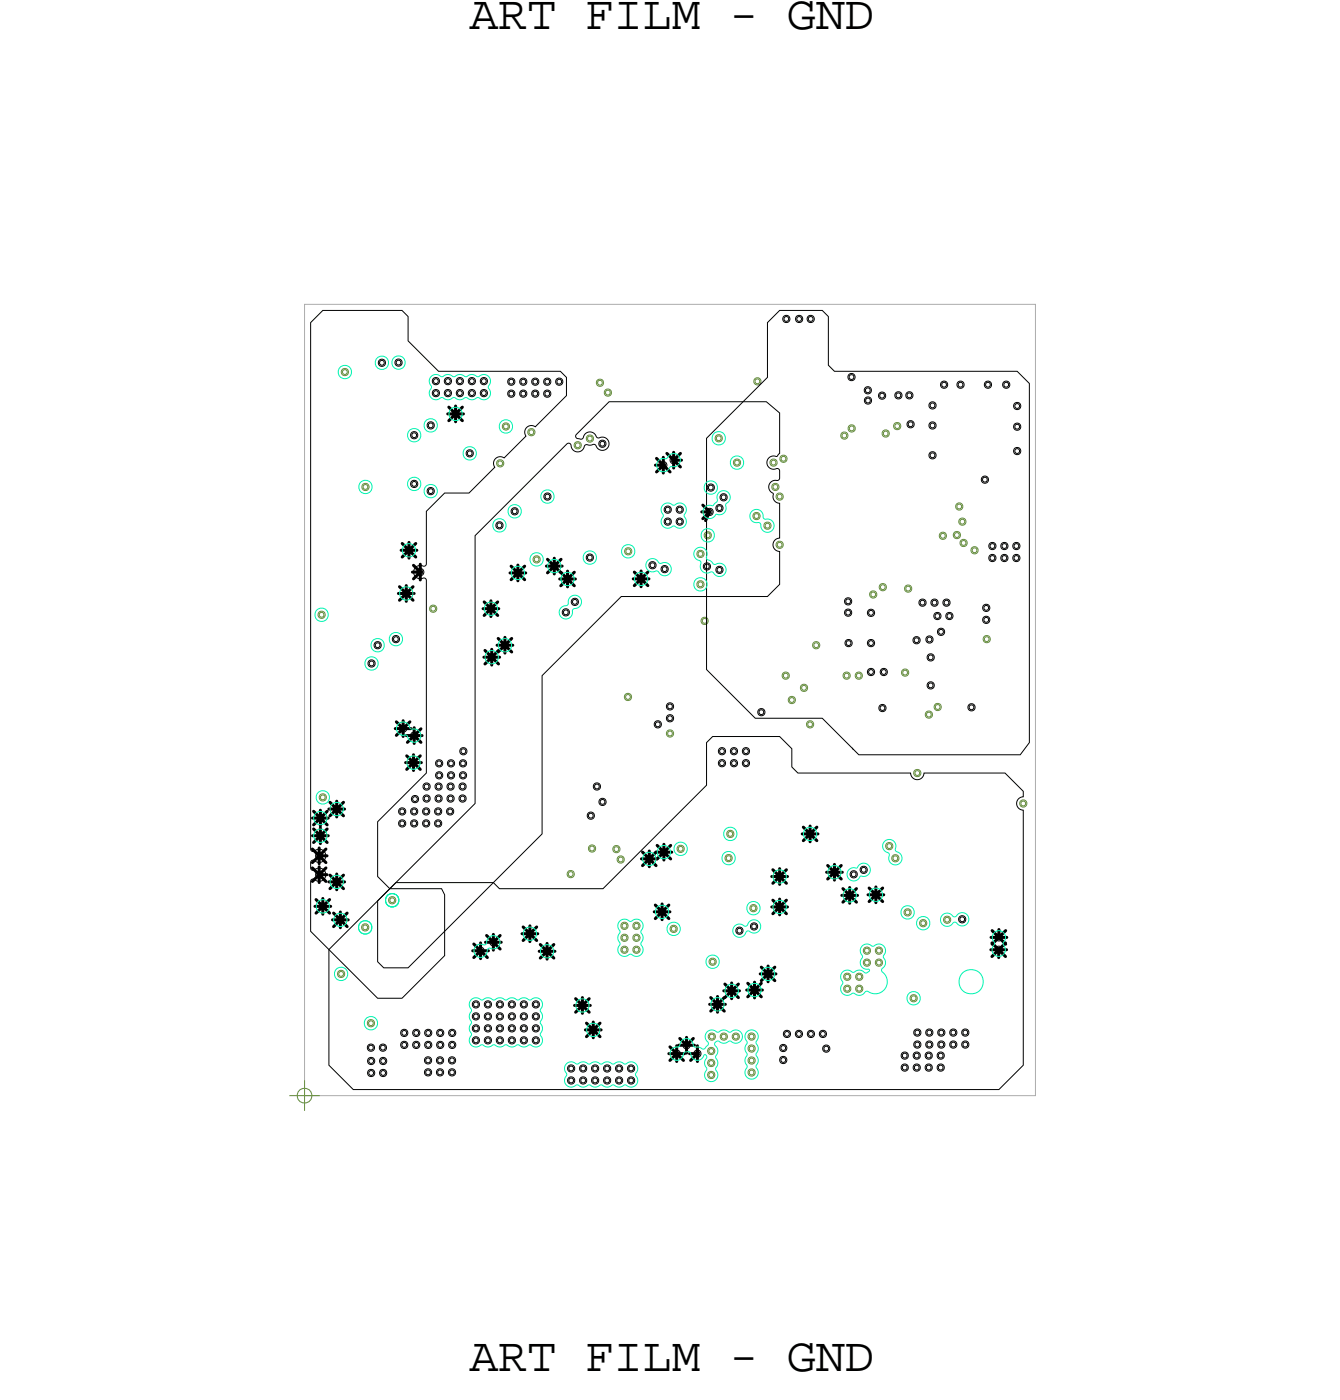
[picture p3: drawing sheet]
<svg xmlns="http://www.w3.org/2000/svg" width="56mm" height="58mm" viewBox="0 0 56 58" stroke-linecap="round" stroke-linejoin="round" font-family="sans-serif">
<defs><g id="words">
<g font-size="2">
<text x="19.6" y="1.2">ART FILM - GND</text>
<text x="19.6" y="57.2">ART FILM - GND</text>
</g>
</g></defs>
<!-- layer: Board Outline -->
<path d="M12.7 12.7h30.5v33h-30.5z" fill="none" stroke="#acacac" stroke-width=".04"/>
<!-- layer: Nets -->
<g fill="none" stroke="#638b3a" stroke-width=".04">
<path d="M14.2 15.5l.2-.1 .1 .1v.1l-.1 .1-.2-.1zM14.3 15.5l.1-.1 .1 .2h-.1zM20.7 19.3l.2-.1 .1 .1v.1l-.1 .1-.2-.1zM20.8 19.3l.1-.1v.2zM21 17.7l.1-.1 .1 .1v.2h-.1h-.1zM21 17.7h.1l.1 .1-.1 .1zM22 18l.2-.1 .1 .1v.1l-.1 .1-.2-.1zM22.1 18l.1-.1v.2zM24 18.5l.1-.1 .1 .1v.2h-.1h-.1zM24 18.5h.1l.1 .1-.1 .1zM24.5 18.2h.1h.1v.2l-.1 .1-.1-.1zM24.5 18.3l.1-.1 .1 .1-.1 .1z"/>
<path d="M24.9 15.9l.1-.1 .2 .1v.1l-.2 .1-.1-.1zM24.9 15.9h.1l.1 .1-.1 .1zM25.2 16.3l.1-.1 .2 .1v.2h-.2h-.1zM25.3 16.3l.1 .1-.1 .1zM29.8 18.2l.2-.1 .1 .1v.2h-.1h-.2zM29.9 18.2h.1l.1 .1-.1 .1zM30.6 19.2h.1h.2v.2l-.2 .1-.1-.1zM30.6 19.3l.1-.1 .1 .2h-.1zM31.5 15.8h.1h.1v.2l-.1 .1-.1-.1zM31.5 15.9l.1-.1 .1 .2h-.1zM32.1 19.2h.2h.1v.2l-.1 .1-.2-.1zM32.2 19.3l.1-.1v.2z"/>
<path d="M32.5 19.1l.2-.1 .1 .1v.1l-.1 .1-.2-.1zM32.6 19.1l.1-.1 .1 .2h-.1zM35.1 18.1l.1-.1 .1 .1v.1l-.1 .1-.1-.1zM35.1 18.1h.1l.1 .1-.1 .1zM35.4 17.8l.1-.1 .1 .1v.1l-.1 .1-.1-.1zM35.4 17.8h.1l.1 .1-.1 .1zM36.8 18l.1-.1 .2 .1v.2h-.2h-.1zM36.8 18h.1l.1 .1-.1 .1zM37.3 17.7l.1-.1 .1 .1v.2h-.1h-.1zM37.3 17.7h.1l.1 .1-.1 .1zM13.3 25.6l.1-.1 .1 .1v.1l-.1 .1-.1-.1zM13.3 25.6h.1l.1 .1-.1 .1z"/>
<path d="M13.3 33.2l.2-.1 .1 .1v.1l-.1 .1-.2-.1zM13.4 33.2h.1l.1 .1-.1 .1zM15.1 38.6l.1-.1 .2 .1v.2h-.2h-.1zM15.1 20.2h.1h.2v.2l-.2 .1-.1-.1zM15.1 38.7l.1-.1 .1 .1-.1 .1zM15.2 20.3v-.1l.1 .2h-.1zM16.2 37.5l.2-.1 .1 .1v.1l-.1 .1-.2-.1zM16.3 37.5h.1v.1v.1zM17.9 25.3h.2h.1v.2l-.1 .1-.2-.1zM18 25.4l.1-.1 .1 .1-.1 .1zM22.2 23.3l.2-.1 .1 .1v.1l-.1 .1-.2-.1zM22.3 23.3l.1-.1 .1 .2h-.1z"/>
<path d="M23.7 36.4l.1-.1 .1 .1v.1l-.1 .1-.1-.1zM23.7 36.4h.1l.1 .1-.1 .1zM24.6 35.3h.1h.1v.2l-.1 .1-.1-.1zM24.6 35.4l.1-.1 .1 .2h-.1zM25.6 35.4l.1-.1 .1 .1v.1l-.1 .1-.1-.1zM25.6 35.4l.1-.1 .1 .2h-.1zM25.8 35.8l.1-.1 .1 .1v.1l-.1 .1-.1-.1zM25.8 35.8h.1l.1 .1-.1 .1zM25.9 38.6l.1-.1 .2 .1v.1l-.2 .1-.1-.1zM25.9 39.1l.1-.1 .2 .1v.1l-.2 .1-.1-.1zM25.9 39.6l.1-.1 .2 .1v.1l-.2 .1-.1-.1zM26 38.6v-.1l.1 .2h-.1z"/>
<path d="M26 39.1v-.1l.1 .2h-.1zM26 39.6v-.1l.1 .2h-.1zM26.1 29l.1-.1 .1 .1v.2h-.1h-.1zM26.1 22.9h.1h.1v.2l-.1 .1-.1-.1zM26.1 29h.1l.1 .1-.1 .1zM26.1 23l.1-.1 .1 .2h-.1zM26.4 38.6l.1-.1 .2 .1v.1l-.2 .1-.1-.1zM26.4 39.1l.1-.1 .2 .1v.1l-.2 .1-.1-.1zM26.4 39.6l.1-.1 .2 .1v.1l-.2 .1-.1-.1zM26.5 38.6v-.1l.1 .2h-.1zM26.5 39.1v-.1l.1 .2h-.1zM26.5 39.6v-.1l.1 .2h-.1z"/>
<path d="M27.8 30.5h.1h.2v.2l-.2 .1-.1-.1zM27.9 30.6v-.1l.1 .2h-.1zM28 38.7l.1-.1 .1 .1v.1l-.1 .1-.1-.1zM28 38.7h.1l.1 .1-.1 .1zM28.3 35.3h.1h.1v.2l-.1 .1-.1-.1zM28.3 35.4l.1-.1 .1 .2h-.1zM29.1 24.3l.1-.1 .1 .1v.2h-.1h-.1zM29.1 23h.1h.1v.2l-.1 .1-.1-.1zM29.1 24.3h.1l.1 .1-.1 .1zM29.1 23.1l.1-.1 .1 .2h-.1zM29.3 25.8h.1h.1v.2l-.1 .1-.1-.1zM29.3 25.9l.1-.1 .1 .2h-.1z"/>
<path d="M29.4 22.3l.1-.1 .1 .1v.1l-.1 .1-.1-.1zM29.4 22.3l.1-.1 .1 .2h-.1zM30.3 35.7h.1h.1v.2l-.1 .1-.1-.1zM30.3 35.8l.1-.1 .1 .2h-.1zM30.3 34.7l.2-.1 .1 .1v.2h-.1h-.2zM30.4 34.7h.1v.1v.1zM31.3 37.8l.1-.1 .2 .1v.2h-.2h-.1zM31.3 37.8h.1l.1 .1-.1 .1zM31.4 21.5l.1-.1 .2 .1v.1l-.2 .1-.1-.1zM31.5 21.5v-.1l.1 .2h-.1zM31.9 21.9l.1-.1 .1 .1v.1l-.1 .1-.1-.1zM31.9 21.9l.1-.1 .1 .2h-.1z"/>
<path d="M32.2 20.2h.1h.2v.2l-.2 .1-.1-.1zM32.2 20.3l.1-.1 .1 .2h-.1zM32.4 20.6h.1h.1v.2l-.1 .1-.1-.1zM32.4 22.7l.1-.1 .1 .1v.1l-.1 .1-.1-.1zM32.4 20.7l.1-.1 .1 .2h-.1zM32.4 22.7l.1-.1 .1 .2h-.1zM32.6 28.1l.2-.1 .1 .1v.2h-.1h-.2zM32.7 28.1h.1l.1 .1-.1 .1zM32.9 29.1h.1h.2v.2l-.2 .1-.1-.1zM32.9 29.2l.1-.1 .1 .2h-.1zM33.4 28.6h.1h.2v.2l-.2 .1-.1-.1zM33.4 28.7l.1-.1 .1 .2h-.1z"/>
<path d="M33.6 30.2l.2-.1 .1 .1v.1l-.1 .1-.2-.1zM33.7 30.2l.1-.1 .1 .2h-.1zM33.9 26.9l.1-.1 .2 .1v.1l-.2 .1-.1-.1zM33.9 26.9l.1-.1 .1 .2h-.1zM35.2 28.1l.1-.1 .1 .1v.2h-.1h-.1zM35.2 28.1h.1l.1 .1-.1 .1zM35.7 28.1l.1-.1 .1 .1v.2h-.1h-.1zM35.7 28.1h.1l.1 .1-.1 .1zM36 39.6l.2-.1 .1 .1v.1l-.1 .1-.2-.1zM36.1 39.6h.1v.1v.1zM36.3 24.7h.1h.1v.2l-.1 .1-.1-.1zM36.3 24.8l.1-.1 .1 .2h-.1z"/>
<path d="M36.5 39.6l.2-.1 .1 .1v.1l-.1 .1-.2-.1zM36.6 39.6h.1v.1v.1zM36.7 24.4h.1h.1v.2l-.1 .1-.1-.1zM36.7 24.5l.1-.1 .1 .1-.1 .1zM37 35.2h.1h.1v.2l-.1 .1-.1-.1zM37 35.3l.1-.1 .1 .2h-.1zM37.2 35.7h.1h.2v.2l-.2 .1-.1-.1zM37.2 35.8l.1-.1 .1 .2h-.1zM37.6 28l.1-.1 .2 .1v.1l-.2 .1-.1-.1zM37.7 28l.1 .1-.1 .1zM37.7 38l.1-.1 .2 .1v.1l-.2 .1-.1-.1zM37.7 24.5l.2-.1 .1 .1v.1l-.1 .1-.2-.1z"/>
<path d="M37.8 38l.1 .1-.1 .1zM37.8 24.5h.1l.1 .1-.1 .1zM38.1 32.2l.2-.1 .1 .1v.1l-.1 .1-.2-.1zM38.2 32.2h.1v.1v.1zM38.4 38.5l.1-.1 .1 .1v.1l-.1 .1-.1-.1zM38.4 38.5l.1-.1 .1 .2h-.1zM38.6 29.7h.1h.2v.2l-.2 .1-.1-.1zM38.6 29.8l.1-.1 .1 .2h-.1zM39 29.4h.1h.1v.2l-.1 .1-.1-.1zM39 29.5l.1-.1 .1 .2h-.1zM39.2 22.3l.1-.1 .2 .1v.1l-.2 .1-.1-.1zM39.2 22.3h.1l.1 .1-.1 .1z"/>
<path d="M39.4 38.3l.1-.1 .1 .1v.2h-.1h-.1zM39.4 38.3h.1l.1 .1-.1 .1zM39.8 22.3l.1-.1 .1 .1v.1l-.1 .1-.1-.1zM39.8 22.3l.1-.1 .1 .2h-.1zM39.9 21.1l.1-.1 .1 .1v.1l-.1 .1-.1-.1zM39.9 21.1l.1-.1 .1 .2h-.1zM40 21.7l.1-.1 .2 .1v.1l-.2 .1-.1-.1zM40 21.7h.1l.1 .1-.1 .1zM40 22.6l.2-.1 .1 .1v.1l-.1 .1-.2-.1zM40.1 22.6h.1l.1 .1-.1 .1zM40.5 22.9l.1-.1 .2 .1v.1l-.2 .1-.1-.1zM40.6 22.9l.1 .1-.1 .1z"/>
<path d="M41 26.6l.1-.1 .2 .1v.1l-.2 .1-.1-.1zM41.1 26.6l.1 .1-.1 .1zM42.5 33.5l.2-.1 .1 .1v.1l-.1 .1-.2-.1zM42.6 33.5l.1-.1 .1 .2h-.1zM14.1 40.6l.1-.1 .2 .1v.1l-.2 .1-.1-.1zM14.1 40.6l.1-.1 .1 .2h-.1zM15.3 42.6l.2-.1 .1 .1v.2h-.1h-.2zM15.4 42.6h.1l.1 .1-.1 .1zM29.5 43.8l.2-.1 .1 .1v.1l-.1 .1-.2-.1zM29.5 44.3l.2-.1 .1 .1v.1l-.1 .1-.2-.1zM29.5 44.8l.2-.1 .1 .1v.1l-.1 .1-.2-.1zM29.6 43.2l.1-.1 .1 .1v.1l-.1 .1-.1-.1z"/>
<path d="M29.6 43.8h.1v.1v.1zM29.6 44.3h.1v.1v.1zM29.6 44.8h.1v.1v.1zM29.6 40.1l.1-.1 .2 .1v.1l-.2 .1-.1-.1zM29.6 43.2h.1l.1 .1-.1 .1zM29.6 40.1l.1-.1 .1 .2h-.1zM30.1 43.2l.1-.1 .1 .1v.1l-.1 .1-.1-.1zM30.1 43.2h.1l.1 .1-.1 .1zM30.6 43.2l.1-.1 .1 .1v.1l-.1 .1-.1-.1zM30.6 43.2h.1l.1 .1-.1 .1zM31.2 43.2l.1-.1 .2 .1v.1l-.2 .1-.1-.1zM31.2 43.7l.1-.1 .2 .1v.1l-.2 .1-.1-.1z"/>
<path d="M31.2 44.2l.1-.1 .2 .1v.1l-.2 .1-.1-.1zM31.2 44.7l.1-.1 .2 .1v.1l-.2 .1-.1-.1zM31.3 43.2l.1 .1-.1 .1zM31.3 43.7l.1 .1-.1 .1zM31.3 44.2l.1 .1-.1 .1zM31.3 44.7l.1 .1-.1 .1zM35.2 40.7l.1-.1 .2 .1v.1l-.2 .1-.1-.1zM35.2 41.2l.1-.1 .2 .1v.1l-.2 .1-.1-.1zM35.2 40.7h.1l.1 .1-.1 .1zM35.2 41.2h.1l.1 .1-.1 .1zM35.7 40.7l.1-.1 .2 .1v.1l-.2 .1-.1-.1zM35.7 41.2l.1-.1 .2 .1v.1l-.2 .1-.1-.1z"/>
<path d="M35.7 40.7h.1l.1 .1-.1 .1zM35.7 41.2h.1l.1 .1-.1 .1zM36 40.1l.2-.1 .1 .1v.1l-.1 .1-.2-.1zM36.1 40.1h.1v.1v.1zM36.5 40.1l.2-.1 .1 .1v.1l-.1 .1-.2-.1zM36.6 40.1h.1v.1v.1zM38 41.6l.1-.1 .1 .1v.1l-.1 .1-.1-.1zM38 41.6h.1l.1 .1-.1 .1z"/>
</g>
<g fill="none" stroke="#000" stroke-width=".04">
<path d="M13.5 13h3.3l.2 .2v1l1.3 1.3h5.1l.2 .2v.8l-1.3 1.3h-.2h-.1l-.1 .2v.2l-.9 .9h-.2h-.1l-.1 .2v.2l-1 1.1h-1.1l-.7 .7v2.2l-.4 .1-.2 .3 .2 .2h.3l.1 .1v8.1l-2.1 2v2.3l.6 .5h2.1l.1 .2v2.6l-1.7 1.8h-1.1l-2.7-2.8v-2.1l.1-.1 .3 .1 .2-.3-.2-.3-.3 .1-.1-.1v-.3l.4 .1 .2-.3-.2-.2h-.3l-.1-.1v-21.9zM15.8 15.1l.1-.1 .2 .1v.1l-.2 .1-.1-.1zM15.8 15.1l.1-.1 .1 .2h-.1zM16.5 15.1l.1-.1 .2 .1v.1l-.2 .1-.1-.1zM16.5 15.1l.1-.1 .1 .2h-.1zM17.1 18.1l.2-.1 .1 .1v.1l-.1 .1-.2-.1zM17.2 18.1h.1l.1 .1-.1 .1zM17.8 17.7l.2-.1 .1 .1v.1l-.1 .1-.2-.1zM17.9 17.7h.1l.1 .1-.1 .1zM18 15.8h.2h.1v.2l-.1 .1-.2-.1zM18 16.3h.2h.1v.2l-.1 .1-.2-.1zM18.1 15.9l.1-.1 .1 .2h-.1z"/>
<path d="M18.1 16.4l.1-.1 .1 .2h-.1zM18.5 15.8h.2h.1v.2l-.1 .1-.2-.1zM18.5 16.3h.2h.1v.2l-.1 .1-.2-.1zM18.6 15.9l.1-.1 .1 .2h-.1zM18.6 16.4l.1-.1 .1 .2h-.1zM18.9 17.2l.1-.1 .1 .1v.1l-.1 .1-.1-.1zM18.9 17.2h.1l.1 .1-.1 .1zM19 15.8h.2h.1v.2l-.1 .1-.2-.1zM19 16.3h.2h.1v.2l-.1 .1-.2-.1zM19.1 15.9l.1-.1 .1 .2h-.1zM19.1 16.4l.1-.1 .1 .2h-.1zM19.5 18.8h.1h.1v.2l-.1 .1-.1-.1z"/>
<path d="M19.5 18.9l.1-.1 .1 .2h-.1zM19.5 15.8h.2h.1v.2l-.1 .1-.2-.1zM19.5 16.3h.2h.1v.2l-.1 .1-.2-.1zM19.6 15.9l.1-.1 .1 .2h-.1zM19.6 16.4l.1-.1 .1 .2h-.1zM20 15.8h.2h.1v.2l-.1 .1-.2-.1zM20 16.3h.2h.1v.2l-.1 .1-.2-.1zM20.1 15.9l.1-.1 .1 .2h-.1zM20.1 16.4l.1-.1 .1 .2h-.1zM21.2 15.9l.1-.1 .2 .1v.1l-.2 .1-.1-.1zM21.2 16.4l.1-.1 .2 .1v.1l-.2 .1-.1-.1zM21.2 15.9l.1-.1 .1 .2h-.1z"/>
<path d="M21.2 16.4l.1-.1 .1 .2h-.1zM21.7 15.9l.1-.1 .2 .1v.1l-.2 .1-.1-.1zM21.7 16.4l.1-.1 .2 .1v.1l-.2 .1-.1-.1zM21.7 15.9l.1-.1 .1 .2h-.1zM21.7 16.4l.1-.1 .1 .2h-.1zM22.2 15.9l.1-.1 .2 .1v.1l-.2 .1-.1-.1zM22.2 16.4l.1-.1 .2 .1v.1l-.2 .1-.1-.1zM22.2 15.9l.1-.1 .1 .2h-.1zM22.2 16.4l.1-.1 .1 .2h-.1zM22.7 15.9l.1-.1 .2 .1v.1l-.2 .1-.1-.1zM22.7 16.4l.1-.1 .2 .1v.1l-.2 .1-.1-.1zM22.7 15.9l.1-.1 .1 .2h-.1z"/>
<path d="M22.7 16.4l.1-.1 .1 .2h-.1zM23.2 15.9l.1-.1 .2 .1v.1l-.2 .1-.1-.1zM23.2 15.9l.1-.1 .1 .2h-.1zM25 18.4h.1h.2v.2l-.2 .1-.1-.1zM25 18.5l.1-.1 .1 .2h-.1zM27.5 19.3h.2h.1v.2l-.1 .1-.2-.1zM27.6 19.4l.1-.1v.2zM28 19.1h.1h.1v.2l-.1 .1-.1-.1zM28 19.2l.1-.1 .1 .2h-.1zM32.5 13h1.8l.2 .2v2l.3 .3h7.6l.5 .5v15l-.4 .5h-6.7l-1.5-1.5h-2.8l-2-2.1v-9.6l2.5-2.6v-2.2zM32.7 13.2h.1h.1v.2l-.1 .1-.1-.1zM32.7 13.3l.1-.1 .1 .2h-.1z"/>
<path d="M33.2 13.2h.1h.2v.2l-.2 .1-.1-.1zM33.2 13.3l.1-.1 .1 .2h-.1zM33.7 13.2h.1h.1v.2l-.1 .1-.1-.1zM33.7 13.3l.1-.1 .1 .2h-.1zM35.4 15.7l.1-.1 .1 .1v.1l-.1 .1-.1-.1zM35.4 15.7l.1-.1 .1 .2h-.1zM36.1 16.2l.1-.1 .1 .1v.2h-.1h-.1zM36.1 16.6h.1h.1v.2l-.1 .1-.1-.1zM36.1 16.2h.1l.1 .1-.1 .1zM36.1 16.7l.1-.1 .1 .2h-.1zM36.7 16.4h.1h.1v.2l-.1 .1-.1-.1zM36.7 16.5l.1-.1 .1 .2h-.1z"/>
<path d="M37.3 16.4l.2-.1 .1 .1v.2h-.1h-.2zM37.4 16.4h.1l.1 .1-.1 .1zM37.8 16.4l.1-.1 .2 .1v.2h-.2h-.1zM37.8 16.4h.1l.1 .1-.1 .1zM37.8 17.6h.2h.1v.2l-.1 .1-.2-.1zM37.9 17.7l.1-.1 .1 .2h-.1zM38.8 16.8h.1h.1v.2l-.1 .1-.1-.1zM38.8 17.7l.1-.1 .1 .1v.1l-.1 .1-.1-.1zM38.8 18.9l.1-.1 .1 .1v.2h-.1h-.1zM38.8 16.9l.1-.1 .1 .2h-.1zM38.8 17.7h.1l.1 .1-.1 .1zM38.8 19l.1-.1 .1 .1-.1 .1z"/>
<path d="M39.2 16l.2-.1 .1 .1v.1l-.1 .1-.2-.1zM39.3 16h.1l.1 .1-.1 .1zM39.9 16l.2-.1 .1 .1v.1l-.1 .1-.2-.1zM40 16h.1v.1v.1zM40.9 19.9h.2h.1v.2l-.1 .1-.2-.1zM41 20l.1-.1 .1 .2h-.1zM41.1 16l.1-.1 .1 .1v.1l-.1 .1-.1-.1zM41.1 16h.1l.1 .1-.1 .1zM41.8 16l.2-.1 .1 .1v.1l-.1 .1-.2-.1zM41.9 16h.1v.1v.1zM42.3 16.9l.1-.1 .2 .1v.1l-.2 .1-.1-.1zM42.3 17.7h.1h.2v.2l-.2 .1-.1-.1z"/>
<path d="M42.3 18.7h.1h.2v.2l-.2 .1-.1-.1zM42.3 16.9l.1-.1 .1 .2h-.1zM42.3 17.8l.1-.1 .1 .2h-.1zM42.3 18.8l.1-.1 .1 .2h-.1zM13.2 35.6h.1h.1v.2l-.1 .1-.1-.1zM13.2 36.4l.1-.1 .1 .1v.2h-.1h-.1zM13.2 35.7l.1-.1 .1 .2h-.1zM13.2 36.5l.1-.1 .1 .1-.1 .1zM13.2 34.1l.2-.1 .1 .1v.1l-.1 .1-.2-.1zM13.2 34.8l.2-.1 .1 .1v.1l-.1 .1-.2-.1zM13.3 34.1l.1-.1v.2zM13.3 34.8h.1v.1v.1z"/>
<path d="M13.3 37.7h.2h.1v.2l-.1 .1-.2-.1zM13.4 37.8l.1-.1 .1 .2h-.1zM13.9 33.7l.1-.1 .2 .1v.1l-.2 .1-.1-.1zM13.9 36.7h.1h.2v.2l-.2 .1-.1-.1zM14 33.7l.1 .1-.1 .1zM14 36.8v-.1l.1 .1-.1 .1zM14.1 38.3l.1-.1 .1 .1v.2h-.1h-.1zM14.1 38.3h.1l.1 .1-.1 .1zM15.4 27.6l.1-.1 .1 .1v.2h-.1h-.1zM15.4 27.6h.1l.1 .1-.1 .1zM15.6 26.9l.1-.1 .2 .1v.1l-.2 .1-.1-.1zM15.7 26.9v-.1l.1 .2h-.1z"/>
<path d="M16.4 26.6l.1-.1 .1 .1v.1l-.1 .1-.1-.1zM16.4 26.6h.1l.1 .1-.1 .1zM16.5 36.8h4.1l.2 .3h4.3l4.4-4.3v-1.8l.2-.3h2.8l.5 .5v.8l.3 .3h4.7l.1 .2h.2h.2v-.2h3.4l.8 .7v.2l-.2 .1-.1 .2 .1 .2 .2 .1v10.7l-1 1h-27l-1-1v-4.9zM16.6 33.8l.2-.1 .1 .1v.1l-.1 .1-.2-.1zM16.6 34.3l.2-.1 .1 .1v.1l-.1 .1-.2-.1zM16.7 30.3h.1h.1v.2l-.1 .1-.1-.1zM16.7 33.8h.1l.1 .1-.1 .1zM16.7 34.3h.1l.1 .1-.1 .1zM16.7 30.4l.1-.1 .1 .2h-.1zM16.8 24.7l.1-.1 .2 .1v.1l-.2 .1-.1-.1zM16.9 24.7l.1 .1-.1 .1zM16.9 22.9l.2-.1 .1 .1v.1l-.1 .1-.2-.1z"/>
<path d="M17 22.9h.1v.1v.1zM17.1 31.8l.1-.1 .2 .1v.1l-.2 .1-.1-.1zM17.1 33.8l.2-.1 .1 .1v.1l-.1 .1-.2-.1zM17.1 34.3l.2-.1 .1 .1v.1l-.1 .1-.2-.1zM17.1 20.1l.2-.1 .1 .1v.2h-.1h-.2zM17.1 30.6l.2-.1 .1 .1v.2h-.1h-.2zM17.2 31.8v-.1l.1 .2h-.1zM17.2 33.3l.1-.1 .1 .1v.1l-.1 .1-.1-.1zM17.2 33.8h.1l.1 .1-.1 .1zM17.2 34.3h.1l.1 .1-.1 .1zM17.2 20.1h.1l.1 .1-.1 .1zM17.2 30.6h.1l.1 .1-.1 .1z"/>
<path d="M17.2 33.3l.1-.1 .1 .2h-.1zM17.4 23.8l.1-.1 .2 .1v.1l-.2 .1-.1-.1zM17.4 23.8h.1l.1 .1-.1 .1zM17.6 33.8l.2-.1 .1 .1v.1l-.1 .1-.2-.1zM17.6 34.3l.2-.1 .1 .1v.1l-.1 .1-.2-.1zM17.7 32.7h.1h.1v.2l-.1 .1-.1-.1zM17.7 33.2h.1h.1v.2l-.1 .1-.1-.1zM17.7 33.8h.1l.1 .1-.1 .1zM17.7 34.3h.1l.1 .1-.1 .1zM17.7 32.8l.1-.1 .1 .2h-.1zM17.7 33.3l.1-.1 .1 .2h-.1zM17.8 20.4l.2-.1 .1 .1v.2h-.1h-.2z"/>
<path d="M17.9 20.4h.1l.1 .1-.1 .1zM18.1 33.8l.2-.1 .1 .1v.1l-.1 .1-.2-.1zM18.1 34.3l.2-.1 .1 .1v.1l-.1 .1-.2-.1zM18.2 32.7h.1h.1v.2l-.1 .1-.1-.1zM18.2 33.2h.1h.1v.2l-.1 .1-.1-.1zM18.2 31.8l.1-.1 .1 .1v.1l-.1 .1-.1-.1zM18.2 32.3l.1-.1 .1 .1v.1l-.1 .1-.1-.1zM18.2 33.8h.1l.1 .1-.1 .1zM18.2 34.3h.1l.1 .1-.1 .1zM18.2 32.8l.1-.1 .1 .2h-.1zM18.2 33.3l.1-.1 .1 .2h-.1zM18.2 31.8h.1l.1 .1-.1 .1z"/>
<path d="M18.2 32.3h.1l.1 .1-.1 .1zM18.6 33.8l.2-.1 .1 .1v.1l-.1 .1-.2-.1zM18.7 32.7h.1h.1v.2l-.1 .1-.1-.1zM18.7 33.2h.1h.1v.2l-.1 .1-.1-.1zM18.7 31.8l.1-.1 .1 .1v.1l-.1 .1-.1-.1zM18.7 32.3l.1-.1 .1 .1v.1l-.1 .1-.1-.1zM18.7 33.8h.1l.1 .1-.1 .1zM18.7 32.8l.1-.1 .1 .2h-.1zM18.7 33.3l.1-.1 .1 .2h-.1zM18.7 31.8h.1l.1 .1-.1 .1zM18.7 32.3h.1l.1 .1-.1 .1zM19.2 32.7h.1h.1v.2l-.1 .1-.1-.1z"/>
<path d="M19.2 33.2h.1h.1v.2l-.1 .1-.1-.1zM19.2 31.8l.1-.1 .1 .1v.1l-.1 .1-.1-.1zM19.2 32.3l.1-.1 .1 .1v.1l-.1 .1-.1-.1zM19.2 31.3l.1-.1 .2 .1v.1l-.2 .1-.1-.1zM19.2 32.8l.1-.1 .1 .2h-.1zM19.2 33.3l.1-.1 .1 .2h-.1zM19.2 31.8h.1l.1 .1-.1 .1zM19.2 32.3h.1l.1 .1-.1 .1zM19.2 31.3l.1-.1 .1 .2h-.1zM19.8 22.4l3.9-3.9h.1l.1 .3 .2 .1 .2-.1 .2-.2 .3-.1 .3 .3 .2-.1 .1-.2-.1-.2-.1-.1-.3 .1-.2-.3-.3 .1-.2 .2-.2-.1 1.4-1.4h6.6l.5 .4v1.7l-.1 .1-.3 .1-.1 .2 .1 .2 .3 .1h.1v.4l-.3 .1-.1 .2 .1 .3 .1 .3 .2 .1v1.5h-.2l-.1 .2 .1 .2 .2 .1v1.4l-.5 .5h-6.1l-3.3 3.3v6.6l-5.6 5.6h-1l-.3-.3v-2.5l4.1-4.1zM19.9 39.6l.1-.1 .2 .1v.1l-.2 .1-.1-.1zM20 39.6l.1 .1-.1 .1z"/>
<path d="M20.3 25.3h.2h.1v.2l-.1 .1-.2-.1zM20.4 27.4l.1-.1 .1 .1v.1l-.1 .1-.1-.1zM20.4 25.4l.1-.1 .1 .1-.1 .1zM20.4 27.4l.1-.1 .1 .2h-.1zM20.4 39.2h.2h.1v.2l-.1 .1-.2-.1zM20.5 39.3l.1-.1 .1 .2h-.1zM20.7 21.9l.1-.1 .2 .1v.1l-.2 .1-.1-.1zM20.7 21.9l.1-.1 .1 .2h-.1zM20.9 26.9l.2-.1 .1 .1v.1l-.1 .1-.2-.1zM21 26.9l.1-.1v.2zM21.3 21.3l.2-.1 .1 .1v.1l-.1 .1-.2-.1zM21.4 21.3l.1-.1 .1 .2h-.1z"/>
<path d="M21.5 23.8h.1h.1v.2l-.1 .1-.1-.1zM21.5 23.9l.1-.1 .1 .2h-.1zM22 38.9l.1-.1 .1 .1v.1l-.1 .1-.1-.1zM22 38.9h.1l.1 .1-.1 .1zM22.7 39.6l.1-.1 .1 .1v.2h-.1h-.1zM22.7 20.6h.1h.2v.2l-.2 .1-.1-.1zM22.7 39.6h.1l.1 .1-.1 .1zM22.7 20.7l.1-.1 .1 .2h-.1zM23 23.5h.1h.1v.2l-.1 .1-.1-.1zM23 23.6l.1-.1 .1 .2h-.1zM23.5 25.5l.1-.1 .1 .1v.1l-.1 .1-.1-.1zM23.5 25.5h.1l.1 .1-.1 .1z"/>
<path d="M23.5 24.1l.2-.1 .1 .1v.1l-.1 .1-.2-.1zM23.6 24.1h.1l.1 .1-.1 .1zM23.8 25h.2h.1v.2l-.1 .1-.2-.1zM23.9 25.1l.1-.1 .1 .2h-.1zM24.5 23.2l.1-.1 .1 .1v.1l-.1 .1-.1-.1zM24.5 34l.1-.1 .2 .1v.1l-.2 .1-.1-.1zM24.5 23.2h.1l.1 .1-.1 .1zM24.5 34l.1-.1 .1 .2h-.1zM24.8 32.7h.1h.1v.2l-.1 .1-.1-.1zM24.8 32.8l.1-.1 .1 .2h-.1zM25 33.4l.1-.1 .2 .1v.1l-.2 .1-.1-.1zM25 33.4h.1l.1 .1-.1 .1z"/>
<path d="M26.6 24.1l.1-.1 .2 .1v.1l-.2 .1-.1-.1zM26.6 24.1h.1l.1 .1-.1 .1zM26.9 35.8l.2-.1 .1 .1v.1l-.1 .1-.2-.1zM27 35.8l.1-.1 .1 .2h-.1zM27.1 23.5l.1-.1 .1 .1v.2h-.1h-.1zM27.1 23.5h.1l.1 .1-.1 .1zM27.3 30.2l.1-.1 .2 .1v.1l-.2 .1-.1-.1zM27.3 30.2l.1-.1 .1 .2h-.1zM27.5 38l.1-.1 .1 .1v.1l-.1 .1-.1-.1zM27.5 38l.1-.1 .1 .2h-.1zM27.6 35.5l.1-.1 .1 .1v.1l-.1 .1-.1-.1zM27.6 23.7l.1-.1 .1 .1v.1l-.1 .1-.1-.1z"/>
<path d="M27.6 35.5h.1l.1 .1-.1 .1zM27.6 23.7l.1-.1 .1 .2h-.1zM27.7 21.2l.1-.1 .2 .1v.1l-.2 .1-.1-.1zM27.7 21.7l.1-.1 .2 .1v.1l-.2 .1-.1-.1zM27.8 21.2l.1 .1-.1 .1zM27.8 21.7l.1 .1-.1 .1zM27.8 29.4l.1-.1 .2 .1v.1l-.2 .1-.1-.1zM27.8 29.9l.1-.1 .2 .1v.1l-.2 .1-.1-.1zM27.9 29.4l.1 .1-.1 .1zM27.9 29.9l.1 .1-.1 .1zM28.2 21.2l.1-.1 .2 .1v.1l-.2 .1-.1-.1zM28.2 21.7l.1-.1 .2 .1v.1l-.2 .1-.1-.1z"/>
<path d="M28.3 21.2l.1 .1-.1 .1zM28.3 21.7l.1 .1-.1 .1zM29.3 23.6l.2-.1 .1 .1v.1l-.1 .1-.2-.1zM29.4 23.6l.1-.1 .1 .2h-.1zM29.5 21.3l.1-.1 .1 .1v.1l-.1 .1-.1-.1zM29.5 21.3h.1l.1 .1-.1 .1zM29.5 20.3l.1-.1 .2 .1v.1l-.2 .1-.1-.1zM29.6 20.3v-.1l.1 .2h-.1zM29.9 23.7l.1-.1 .1 .1v.2h-.1h-.1zM29.9 21.1h.1h.1v.2l-.1 .1-.1-.1zM29.9 23.7h.1l.1 .1-.1 .1zM29.9 21.2l.1-.1 .1 .2h-.1z"/>
<path d="M30 31.3l.1-.1 .1 .1v.1l-.1 .1-.1-.1zM30 31.8l.1-.1 .1 .1v.1l-.1 .1-.1-.1zM30 31.3l.1-.1 .1 .2h-.1zM30 31.8l.1-.1 .1 .2h-.1zM30 20.7l.2-.1 .1 .1v.1l-.1 .1-.2-.1zM30.1 20.7h.1l.1 .1-.1 .1zM30.5 31.3l.1-.1 .1 .1v.1l-.1 .1-.1-.1zM30.5 31.8l.1-.1 .1 .1v.1l-.1 .1-.1-.1zM30.5 31.3l.1-.1 .1 .2h-.1zM30.5 31.8l.1-.1 .1 .2h-.1zM30.7 38.8l.1-.1 .2 .1v.1l-.2 .1-.1-.1zM30.7 38.8l.1-.1 .1 .2h-.1z"/>
<path d="M31 31.3l.1-.1 .1 .1v.1l-.1 .1-.1-.1zM31 31.8l.1-.1 .1 .1v.1l-.1 .1-.1-.1zM31 31.3l.1-.1 .1 .2h-.1zM31 31.8l.1-.1 .1 .2h-.1zM31.3 38.6l.1-.1 .2 .1v.1l-.2 .1-.1-.1zM31.4 38.6l.1 .1-.1 .1zM31.6 29.6h.1h.2v.2l-.2 .1-.1-.1zM31.7 29.7v-.1l.1 .2h-.1zM32.4 37.8l.1-.1 .1 .1v.1l-.1 .1-.1-.1zM32.4 36.5l.1-.1 .1 .1v.1l-.1 .1-.1-.1zM32.4 37.8l.1-.1 .1 .2h-.1zM32.4 36.5h.1l.1 .1-.1 .1z"/>
<path d="M33.6 34.7l.2-.1 .1 .1v.2h-.1h-.2zM33.7 34.7h.1l.1 .1-.1 .1zM34.7 36.3l.1-.1 .1 .1v.2h-.1h-.1zM34.7 36.4l.1-.1 .1 .1-.1 .1zM35.2 25l.2-.1 .1 .1v.2h-.1h-.2zM35.2 25.5l.2-.1 .1 .1v.1l-.1 .1-.2-.1zM35.3 26.8l.1-.1 .1 .1v.1l-.1 .1-.1-.1zM35.3 25h.1l.1 .1-.1 .1zM35.3 25.5h.1l.1 .1-.1 .1zM35.3 26.8l.1-.1 .1 .2h-.1zM35.3 37.3l.1-.1 .2 .1v.1l-.2 .1-.1-.1zM35.3 37.3h.1l.1 .1-.1 .1z"/>
<path d="M35.5 36.4l.1-.1 .1 .1v.2h-.1h-.1zM35.5 36.4h.1l.1 .1-.1 .1zM35.9 36.2l.1-.1 .2 .1v.2h-.2h-.1zM35.9 36.2h.1l.1 .1-.1 .1zM36.2 25.5l.1-.1 .2 .1v.1l-.2 .1-.1-.1zM36.2 26.8l.1-.1 .2 .1v.1l-.2 .1-.1-.1zM36.2 28l.1-.1 .2 .1v.1l-.2 .1-.1-.1zM36.2 25.5h.1l.1 .1-.1 .1zM36.2 26.8l.1-.1 .1 .2h-.1zM36.2 28l.1-.1 .1 .2h-.1zM36.4 37.3l.1-.1 .2 .1v.1l-.2 .1-.1-.1zM36.4 37.3l.1-.1 .1 .2h-.1z"/>
<path d="M36.7 29.5l.1-.1 .1 .1v.1l-.1 .1-.1-.1zM36.7 29.5l.1-.1 .1 .2h-.1zM36.7 28l.2-.1 .1 .1v.1l-.1 .1-.2-.1zM36.8 28l.1-.1v.2zM38.1 26.6h.1h.2v.2l-.2 .1-.1-.1zM38.1 26.7l.1-.1 .1 .2h-.1zM38.3 25.1l.2-.1 .1 .1v.1l-.1 .1-.2-.1zM38.4 25.1l.1-.1 .1 .2h-.1zM38.6 26.6l.2-.1 .1 .1v.2h-.1h-.2zM38.7 26.6h.1v.1v.1zM38.7 28.5h.1h.1v.2l-.1 .1-.1-.1zM38.7 27.4l.1-.1 .1 .1v.1l-.1 .1-.1-.1z"/>
<path d="M38.7 28.6l.1-.1 .1 .1-.1 .1zM38.7 27.4l.1-.1 .1 .2h-.1zM38.8 25.1l.2-.1 .1 .1v.1l-.1 .1-.2-.1zM38.9 25.1l.1-.1 .1 .2h-.1zM39 25.6h.1h.1v.2l-.1 .1-.1-.1zM39 25.7l.1-.1 .1 .2h-.1zM39.1 26.3l.1-.1 .2 .1v.1l-.2 .1-.1-.1zM39.2 26.3l.1 .1-.1 .1zM39.3 25.1l.2-.1 .1 .1v.1l-.1 .1-.2-.1zM39.4 25.1l.1-.1 .1 .2h-.1zM39.5 25.6h.1h.1v.2l-.1 .1-.1-.1zM39.5 25.7l.1-.1 .1 .2h-.1z"/>
<path d="M40 38.3l.1-.1 .2 .1v.1l-.2 .1-.1-.1zM40 38.3h.1l.1 .1-.1 .1zM40.4 29.4h.1h.1v.2l-.1 .1-.1-.1zM40.4 29.5l.1-.1 .1 .2h-.1zM41 25.3l.1-.1 .2 .1v.1l-.2 .1-.1-.1zM41 25.8l.1-.1 .2 .1v.1l-.2 .1-.1-.1zM41 25.3h.1l.1 .1-.1 .1zM41 25.8h.1l.1 .1-.1 .1zM41.3 22.7l.1-.1 .1 .1v.2h-.1h-.1zM41.3 23.2l.1-.1 .1 .1v.2h-.1h-.1zM41.3 22.7h.1l.1 .1-.1 .1zM41.3 23.2h.1l.1 .1-.1 .1z"/>
<path d="M41.5 39.6l.1-.1 .2 .1v.1l-.2 .1-.1-.1zM41.5 39h.2h.1v.2l-.1 .1-.2-.1zM41.6 39.6v-.1l.1 .2h-.1zM41.6 39.1l.1-.1v.2zM41.8 22.7l.1-.1 .1 .1v.2h-.1h-.1zM41.8 23.2l.1-.1 .1 .1v.2h-.1h-.1zM41.8 22.7h.1l.1 .1-.1 .1zM41.8 23.2h.1l.1 .1-.1 .1zM42.3 22.7l.1-.1 .1 .1v.2h-.1h-.1zM42.3 23.2l.1-.1 .1 .1v.2h-.1h-.1zM42.3 22.7h.1l.1 .1-.1 .1zM42.3 23.2h.1l.1 .1-.1 .1z"/>
<path d="M15.3 43.6h.2h.1v.2l-.1 .1-.2-.1zM15.3 44.2l.2-.1 .1 .1v.1l-.1 .1-.2-.1zM15.3 44.7l.2-.1 .1 .1v.1l-.1 .1-.2-.1zM15.4 43.7l.1-.1 .1 .2h-.1zM15.4 44.2h.1l.1 .1-.1 .1zM15.4 44.7h.1l.1 .1-.1 .1zM15.8 43.6h.2h.1v.2l-.1 .1-.2-.1zM15.8 44.2l.2-.1 .1 .1v.1l-.1 .1-.2-.1zM15.8 44.7l.2-.1 .1 .1v.1l-.1 .1-.2-.1zM15.9 43.7l.1-.1 .1 .2h-.1zM15.9 44.2h.1l.1 .1-.1 .1zM15.9 44.7h.1l.1 .1-.1 .1z"/>
<path d="M16.7 43h.2h.1v.2l-.1 .1-.2-.1zM16.7 43.5h.2h.1v.2l-.1 .1-.2-.1zM16.8 43.1l.1-.1v.2zM16.8 43.6l.1-.1v.2zM17.2 43h.2h.1v.2l-.1 .1-.2-.1zM17.2 43.5h.2h.1v.2l-.1 .1-.2-.1zM17.3 43.1l.1-.1v.2zM17.3 43.6l.1-.1v.2zM17.7 44.2l.2-.1 .1 .1v.1l-.1 .1-.2-.1zM17.7 44.7l.2-.1 .1 .1v.1l-.1 .1-.2-.1zM17.7 43h.2h.1v.2l-.1 .1-.2-.1zM17.7 43.5h.2h.1v.2l-.1 .1-.2-.1z"/>
<path d="M17.8 44.2l.1-.1v.2zM17.8 44.7l.1-.1v.2zM17.8 43.1l.1-.1v.2zM17.8 43.6l.1-.1v.2zM18.2 44.2l.2-.1 .1 .1v.1l-.1 .1-.2-.1zM18.2 44.7l.2-.1 .1 .1v.1l-.1 .1-.2-.1zM18.2 43h.2h.1v.2l-.1 .1-.2-.1zM18.2 43.5h.2h.1v.2l-.1 .1-.2-.1zM18.3 44.2l.1-.1v.2zM18.3 44.7l.1-.1v.2zM18.3 43.1l.1-.1v.2zM18.3 43.6l.1-.1v.2z"/>
<path d="M18.7 44.2l.2-.1 .1 .1v.1l-.1 .1-.2-.1zM18.7 44.7l.2-.1 .1 .1v.1l-.1 .1-.2-.1zM18.7 43h.2h.1v.2l-.1 .1-.2-.1zM18.7 43.5h.2h.1v.2l-.1 .1-.2-.1zM18.8 44.2l.1-.1v.2zM18.8 44.7l.1-.1v.2zM18.8 43.1l.1-.1v.2zM18.8 43.6l.1-.1v.2zM19.7 41.8h.1h.2v.2l-.2 .1-.1-.1zM19.7 42.3h.1h.2v.2l-.2 .1-.1-.1zM19.7 42.8h.1h.2v.2l-.2 .1-.1-.1zM19.7 43.3h.1h.2v.2l-.2 .1-.1-.1z"/>
<path d="M19.8 41.9v-.1l.1 .2h-.1zM19.8 42.4v-.1l.1 .2h-.1zM19.8 42.9v-.1l.1 .2h-.1zM19.8 43.4v-.1l.1 .2h-.1zM20.2 41.8h.1h.2v.2l-.2 .1-.1-.1zM20.2 42.3h.1h.2v.2l-.2 .1-.1-.1zM20.2 42.8h.1h.2v.2l-.2 .1-.1-.1zM20.2 43.3h.1h.2v.2l-.2 .1-.1-.1zM20.3 41.9v-.1l.1 .2h-.1zM20.3 42.4v-.1l.1 .2h-.1zM20.3 42.9v-.1l.1 .2h-.1zM20.3 43.4v-.1l.1 .2h-.1z"/>
<path d="M20.7 41.8h.1h.2v.2l-.2 .1-.1-.1zM20.7 42.3h.1h.2v.2l-.2 .1-.1-.1zM20.7 42.8h.1h.2v.2l-.2 .1-.1-.1zM20.7 43.3h.1h.2v.2l-.2 .1-.1-.1zM20.8 41.9v-.1l.1 .2h-.1zM20.8 42.4v-.1l.1 .2h-.1zM20.8 42.9v-.1l.1 .2h-.1zM20.8 43.4v-.1l.1 .2h-.1zM21.2 41.8h.1h.2v.2l-.2 .1-.1-.1zM21.2 42.3h.1h.2v.2l-.2 .1-.1-.1zM21.2 42.8h.1h.2v.2l-.2 .1-.1-.1zM21.2 43.3h.1h.2v.2l-.2 .1-.1-.1z"/>
<path d="M21.3 41.9v-.1l.1 .2h-.1zM21.3 42.4v-.1l.1 .2h-.1zM21.3 42.9v-.1l.1 .2h-.1zM21.3 43.4v-.1l.1 .2h-.1zM21.7 41.8h.1h.2v.2l-.2 .1-.1-.1zM21.7 42.3h.1h.2v.2l-.2 .1-.1-.1zM21.7 42.8h.1h.2v.2l-.2 .1-.1-.1zM21.7 43.3h.1h.2v.2l-.2 .1-.1-.1zM21.8 41.9v-.1l.1 .2h-.1zM21.8 42.4v-.1l.1 .2h-.1zM21.8 42.9v-.1l.1 .2h-.1zM21.8 43.4v-.1l.1 .2h-.1z"/>
<path d="M22.2 41.8h.1h.2v.2l-.2 .1-.1-.1zM22.2 42.3h.1h.2v.2l-.2 .1-.1-.1zM22.2 42.8h.1h.2v.2l-.2 .1-.1-.1zM22.2 43.3h.1h.2v.2l-.2 .1-.1-.1zM22.3 41.9v-.1l.1 .2h-.1zM22.3 42.4v-.1l.1 .2h-.1zM22.3 42.9v-.1l.1 .2h-.1zM22.3 43.4v-.1l.1 .2h-.1zM23.7 44.5l.1-.1 .2 .1v.2h-.2h-.1zM23.7 45l.1-.1 .2 .1v.2h-.2h-.1zM23.7 44.5h.1l.1 .1-.1 .1zM23.7 45h.1l.1 .1-.1 .1z"/>
<path d="M24.2 41.9l.1-.1 .1 .1v.1l-.1 .1-.1-.1zM24.2 44.5l.1-.1 .2 .1v.2h-.2h-.1zM24.2 45l.1-.1 .2 .1v.2h-.2h-.1zM24.2 41.9h.1l.1 .1-.1 .1zM24.2 44.5h.1l.1 .1-.1 .1zM24.2 45h.1l.1 .1-.1 .1zM24.6 42.9l.1-.1 .2 .1v.1l-.2 .1-.1-.1zM24.7 42.9l.1 .1-.1 .1zM24.7 44.5l.1-.1 .2 .1v.2h-.2h-.1zM24.7 45l.1-.1 .2 .1v.2h-.2h-.1zM24.7 44.5h.1l.1 .1-.1 .1zM24.7 45h.1l.1 .1-.1 .1z"/>
<path d="M25.2 44.5l.1-.1 .2 .1v.2h-.2h-.1zM25.2 45l.1-.1 .2 .1v.2h-.2h-.1zM25.2 44.5h.1l.1 .1-.1 .1zM25.2 45h.1l.1 .1-.1 .1zM25.7 44.5l.1-.1 .2 .1v.2h-.2h-.1zM25.7 45l.1-.1 .2 .1v.2h-.2h-.1zM25.7 44.5h.1l.1 .1-.1 .1zM25.7 45h.1l.1 .1-.1 .1zM26.2 44.5l.1-.1 .2 .1v.2h-.2h-.1zM26.2 45l.1-.1 .2 .1v.2h-.2h-.1zM26.2 44.5h.1l.1 .1-.1 .1zM26.2 45h.1l.1 .1-.1 .1z"/>
<path d="M28.1 43.9l.1-.1 .2 .1v.1l-.2 .1-.1-.1zM28.1 43.9h.1l.1 .1-.1 .1zM28.5 43.5h.1h.2v.2l-.2 .1-.1-.1zM28.5 43.6l.1-.1 .1 .2h-.1zM28.9 43.9l.2-.1 .1 .1v.1l-.1 .1-.2-.1zM29 43.9h.1l.1 .1-.1 .1zM29.8 41.8h.1h.2v.2l-.2 .1-.1-.1zM29.8 41.9l.1-.1 .1 .2h-.1zM30.4 41.3l.1-.1 .1 .1v.1l-.1 .1-.1-.1zM30.4 41.3l.1-.1 .1 .2h-.1zM31.3 41.2h.2h.1v.2l-.1 .1-.2-.1zM31.4 41.3l.1-.1 .1 .2h-.1z"/>
<path d="M31.9 40.6l.1-.1 .2 .1v.1l-.2 .1-.1-.1zM31.9 40.6l.1-.1 .1 .2h-.1zM32.5 44.2l.2-.1 .1 .1v.1l-.1 .1-.2-.1zM32.5 43.7l.2-.1 .1 .1v.1l-.1 .1-.2-.1zM32.6 44.2l.1-.1 .1 .2h-.1zM32.6 43.7l.1-.1 .1 .2h-.1zM32.7 43.1l.1-.1 .2 .1v.1l-.2 .1-.1-.1zM32.7 43.1l.1-.1 .1 .2h-.1zM33.2 43.1l.1-.1 .2 .1v.1l-.2 .1-.1-.1zM33.2 43.1l.1-.1 .1 .2h-.1zM33.7 43.1l.1-.1 .2 .1v.1l-.2 .1-.1-.1zM33.7 43.1l.1-.1 .1 .2h-.1z"/>
<path d="M34.2 43.1l.1-.1 .2 .1v.1l-.2 .1-.1-.1zM34.2 43.1l.1-.1 .1 .2h-.1zM34.3 43.7l.2-.1 .1 .1v.1l-.1 .1-.2-.1zM34.4 43.7h.1v.1v.1zM37.6 44l.1-.1 .2 .1v.1l-.2 .1-.1-.1zM37.6 44.5l.1-.1 .2 .1v.1l-.2 .1-.1-.1zM37.6 44l.1-.1 .1 .2h-.1zM37.6 44.5l.1-.1 .1 .2h-.1zM38.1 44l.1-.1 .2 .1v.1l-.2 .1-.1-.1zM38.1 44.5l.1-.1 .2 .1v.1l-.2 .1-.1-.1zM38.1 43l.2-.1 .1 .1v.2h-.1h-.2zM38.1 43.5l.2-.1 .1 .1v.2h-.1h-.2z"/>
<path d="M38.1 44l.1-.1 .1 .2h-.1zM38.1 44.5l.1-.1 .1 .2h-.1zM38.2 43h.1v.1v.1zM38.2 43.5h.1v.1v.1zM38.6 44l.1-.1 .2 .1v.1l-.2 .1-.1-.1zM38.6 44.5l.1-.1 .2 .1v.1l-.2 .1-.1-.1zM38.6 43l.2-.1 .1 .1v.2h-.1h-.2zM38.6 43.5l.2-.1 .1 .1v.2h-.1h-.2zM38.6 44l.1-.1 .1 .2h-.1zM38.6 44.5l.1-.1 .1 .2h-.1zM38.7 43h.1v.1v.1zM38.7 43.5h.1v.1v.1z"/>
<path d="M39.1 44l.1-.1 .2 .1v.1l-.2 .1-.1-.1zM39.1 44.5l.1-.1 .2 .1v.1l-.2 .1-.1-.1zM39.1 43l.2-.1 .1 .1v.2h-.1h-.2zM39.1 43.5l.2-.1 .1 .1v.2h-.1h-.2zM39.1 44l.1-.1 .1 .2h-.1zM39.1 44.5l.1-.1 .1 .2h-.1zM39.2 43h.1v.1v.1zM39.2 43.5h.1v.1v.1zM39.6 43l.2-.1 .1 .1v.2h-.1h-.2zM39.6 43.5l.2-.1 .1 .1v.2h-.1h-.2zM39.7 43h.1v.1v.1zM39.7 43.5h.1v.1v.1z"/>
<path d="M40.1 43l.2-.1 .1 .1v.2h-.1h-.2zM40.1 43.5l.2-.1 .1 .1v.2h-.1h-.2zM40.2 43h.1v.1v.1zM40.2 43.5h.1v.1v.1z"/>
</g>
<g fill="none" stroke="#000" stroke-width=".13">
<path d="M18.7 17.3h.3zM18.7 17l.3 .3zM19 17.3v.3zM19 16.9v.4zM19 17.3h.3zM19 17.3l-.3 .3zM19 17.3l.3-.3zM19 17.3l.3 .3zM27.3 19.4h.4zM27.4 19.1l.3 .3zM27.7 19.4v.3zM27.7 19.1v.3z"/>
<path d="M27.7 19.4l-.3 .3zM27.7 19.4l.2 .3zM27.8 18.9l.3 .3zM28.1 19.2v.3zM28.1 18.9v.3zM28.1 19.2h.3zM28.1 19.2l.3-.3zM28.1 19.2l.3 .3zM13 36l.3-.3zM13 35.4l.3 .3zM13 36.8l.3-.3zM13 36.2l.3 .3z"/>
<path d="M13 34.1h.4zM13 34.9h.4zM13.1 34.4l.3-.3zM13.1 33.9l.3 .2zM13.1 35.2l.3-.3zM13.1 34.6l.3 .3zM13.1 37.8h.4zM13.2 37.5l.3 .3zM13.3 35.7v.3zM13.3 35.4v.3zM13.3 35.7h.3zM13.3 35.7l.3 .3z"/>
<path d="M13.3 36.5v.3zM13.3 36.2v.3zM13.3 36.5h.3zM13.3 36.5l.3 .3zM13.4 34.1v.4zM13.4 33.8v.3zM13.4 34.1h.3zM13.4 34.1l.2 .3zM13.4 34.9v.3zM13.4 34.5v.4zM13.4 34.9h.3zM13.4 34.9l.2 .3z"/>
<path d="M13.5 37.8v.3zM13.5 37.5v.3zM13.5 37.8h.3zM13.5 37.8l-.3 .3zM13.5 37.8l.2-.3zM13.5 37.8l.2 .3zM13.6 35.4l-.3 .3zM13.6 36.2l-.3 .3zM13.6 33.9l-.2 .2zM13.6 34.6l-.2 .3zM13.7 33.8h.3zM13.7 36.8h.3z"/>
<path d="M13.8 34l.2-.2zM13.8 33.5l.2 .3zM13.8 36.5l.2 .3zM13.9 38.4h.3zM13.9 38.7l.3-.3zM13.9 38.1l.3 .3zM14 33.8v.3zM14 33.4v.4zM14 33.8h.4zM14 33.8l.3 .2zM14 36.8v.3zM14 36.5v.3z"/>
<path d="M14 36.8h.4zM14 36.8l-.2 .3zM14 36.8l.3-.3zM14 36.8l.3 .3zM14.2 38.4v.3zM14.2 38.1v.3zM14.2 38.4h.3zM14.2 38.4l.3 .3zM14.3 33.5l-.3 .3zM14.5 38.1l-.3 .3zM16.5 30.4h.3zM16.5 30.7l.3-.3z"/>
<path d="M16.5 30.1l.3 .3zM16.6 24.8h.3zM16.7 24.5l.2 .3zM16.7 23h.4zM16.8 22.7l.3 .3zM16.8 30.4v.3zM16.8 30.1v.3zM16.8 30.4h.3zM16.9 31.8h.3zM16.9 24.8v.3zM16.9 24.4v.4zM16.9 24.8h.4z"/>
<path d="M16.9 24.8l-.2 .2zM16.9 24.8l.3-.3zM16.9 24.8l.3 .2zM16.9 30.7h.4zM17 31.5l.2 .3zM17.1 23v.3zM17.1 22.6v.4zM17.1 23h.3zM17.1 23l-.3 .2zM17.1 23l.2-.3zM17.1 23l.2 .2zM17.1 30.1l-.3 .3z"/>
<path d="M17.2 23.9h.3zM17.2 24.2l.3-.3zM17.2 23.6l.3 .3zM17.2 31.8v.4zM17.2 31.5v.3zM17.2 31.8h.4zM17.2 31.8l-.2 .3zM17.2 31.8l.3-.3zM17.2 31.8l.3 .3zM17.3 30.7v.3zM17.3 30.4v.3zM17.3 30.7h.3z"/>
<path d="M17.3 30.7l-.3 .3zM17.3 30.7l.3-.3zM17.3 30.7l.3 .3zM17.5 23.9v.3zM17.5 23.5v.4zM19.7 39.7h.3zM19.8 40l.2-.3zM19.8 39.4l.2 .3zM20 39.7v.3zM20 39.3v.4zM20 39.7h.4zM20 39.7l.3 .3z"/>
<path d="M20.1 25.4h.4zM20.2 27.4h.3zM20.2 25.1l.3 .3zM20.2 25.7l.3-.3zM20.2 27.7l.3-.3zM20.2 27.1l.3 .3zM20.2 39.3h.4zM20.3 39l.3 .3zM20.5 25.1v.3zM20.5 25.4h.3zM20.5 25.4v.3zM20.5 25.4l.3 .3z"/>
<path d="M20.5 27.4v.4zM20.5 27.1v.3zM20.5 27.4h.3zM20.5 27.4l.3 .3zM20.6 39.3v.3zM20.6 39v.3zM20.6 39.3h.3zM20.6 39.3l.3-.3zM20.6 39.3l.3 .3zM20.7 26.9h.4zM20.8 25.1l-.3 .3zM20.8 26.6l.3 .3z"/>
<path d="M20.8 27.1l-.3 .3zM21.1 26.9v.4zM21.1 26.6v.3zM21.1 26.9h.3zM21.1 26.9l-.3 .3zM21.1 26.9l.2-.3zM21.1 26.9l.2 .3zM21.3 23.9h.3zM21.3 23.6l.3 .3zM21.6 23.9v.3zM21.6 23.6v.3zM21.6 23.9h.3z"/>
<path d="M21.6 23.9l-.3 .3zM21.6 23.9l.3-.3zM21.6 23.9l.3 .3zM21.8 39h.3zM21.8 38.7l.3 .3zM22.1 38.6v.4zM22.1 39h.3zM22.1 39v.3zM22.1 39l-.3 .2zM22.1 39l.3 .2zM22.4 38.7l-.3 .3zM22.5 39.7h.3z"/>
<path d="M22.5 39.4l.3 .3zM22.8 23.6h.3zM22.8 39.7v.3zM22.8 39.4v.3zM22.8 39.7h.3zM22.8 39.7l-.3 .3zM22.8 39.7l.3 .3zM22.8 23.3l.3 .3zM23.1 39.4l-.3 .3zM23.1 23.6v.3zM23.1 23.3v.3zM23.1 23.6h.3z"/>
<path d="M23.1 23.6l-.3 .3zM23.1 23.6l.3-.3zM23.1 23.6l.3 .3zM23.3 24.2h.4zM23.4 23.9l.3 .3zM23.7 24.2v.3zM23.7 23.8v.4zM23.7 24.2h.3zM23.7 24.2l-.3 .2zM23.7 24.2l.3 .2zM24 23.9l-.3 .3zM26.4 24.2h.3z"/>
<path d="M26.5 24.4l.2-.2zM26.5 23.9l.2 .3zM26.7 24.2v.3zM26.7 23.8v.4zM26.7 24.2h.4zM26.7 24.2l.3 .2zM26.7 35.8h.4zM26.8 35.6l.3 .2zM27 23.9l-.3 .3zM27.1 35.8v.4zM27.1 35.5v.3zM27.1 35.8h.3z"/>
<path d="M27.1 35.8l-.3 .3zM27.1 35.8l.3-.2zM27.1 35.8l.3 .3zM27.3 38h.3zM27.3 38.3l.3-.3zM27.3 37.8l.3 .2zM27.4 35.6h.3zM27.4 35.8l.3-.2zM27.4 35.3l.3 .3zM27.6 38v.4zM27.6 37.7v.3zM27.6 38h.3z"/>
<path d="M27.6 38l.3-.2zM27.6 38l.3 .3zM27.7 35.6v.3zM27.7 35.2v.4zM27.7 35.6h.3zM27.7 35.6l.3 .2zM28 35.3l-.3 .3zM29.3 21.4h.3zM29.3 21.1l.3 .3zM29.6 21.4l-.3 .2zM29.6 21.4l-.2 .3zM32.2 37.8h.3z"/>
<path d="M32.2 36.6h.3zM32.2 37.6l.3 .2zM32.2 36.3l.3 .3zM32.5 37.8v.4zM32.5 37.5v.3zM32.5 37.8h.3zM32.5 37.8l-.3 .3zM32.5 37.8l.3-.2zM32.5 37.8l.3 .3zM32.5 36.6v.3zM32.5 36.2v.4zM32.5 36.6h.3z"/>
<path d="M32.5 36.6l-.3 .3zM32.5 36.6l.3-.3zM32.5 36.6l.3 .3zM33.5 34.8h.3zM33.5 35.1l.3-.3zM33.5 34.5l.3 .3zM33.8 34.8v.3zM33.8 34.5v.3zM33.8 34.8h.3zM33.8 34.8l.3 .3zM34.1 34.5l-.3 .3zM34.5 36.4h.3z"/>
<path d="M34.5 36.1l.3 .3zM34.8 36.4v.3zM34.8 36.1v.3zM34.8 36.4h.3zM34.8 36.4l-.3 .3zM34.8 36.4l.3-.3zM34.8 36.4l.3 .3zM35.1 37.4h.3zM35.2 37.1l.2 .3zM35.4 37.4v.3zM35.4 37v.4zM35.4 37.4h.4z"/>
<path d="M35.4 37.4l-.2 .2zM35.4 37.4l.3-.3zM35.4 37.4l.3 .2zM36.2 37.3h.3zM36.2 37.1l.3 .2zM36.5 37.3v.4zM36.5 37v.3zM36.5 37.3h.4zM36.5 37.3l-.3 .3zM36.5 37.3l.3-.2zM36.5 37.3l.3 .3zM41.3 39.6h.3z"/>
<path d="M41.3 39.1h.4zM41.4 39.9l.2-.3zM41.4 39.3l.2 .3zM41.4 38.8l.3 .3zM41.6 39.6v.4zM41.6 39.6h.4zM41.6 39.6l.3 .3zM41.7 38.8v.3zM41.7 39.1h.3zM41.7 39.1l-.3 .3zM41.7 39.1l.2 .3zM41.9 39.3l-.3 .3z"/>
<path d="M41.9 38.8l-.2 .3zM24 42h.3zM24 41.7l.3 .3zM24.3 42v.3zM24.3 41.6v.4zM24.3 42h.3zM24.3 42l-.3 .2zM24.3 42l.3-.3zM24.3 42l.3 .2zM24.4 43h.3zM24.5 42.7l.2 .3zM24.7 43v.3z"/>
<path d="M24.7 42.6v.4zM24.7 43h.4zM24.7 43l-.2 .3zM24.7 43l.3-.3zM24.7 43l.3 .3zM27.9 44h.3zM27.9 43.7l.3 .3zM28.2 44v.3zM28.2 43.6v.4zM28.2 44h.3zM28.2 44l-.3 .3zM28.2 44l.3 .3z"/>
<path d="M28.3 43.6h.3zM28.3 43.3l.3 .3zM28.6 43.6v.3zM28.6 43.3v.3zM28.6 43.6h.4zM28.8 44h.3zM28.9 43.3l-.3 .3zM29.1 44v.3zM29.1 43.6v.4zM29.1 44l-.3 .3zM29.6 41.9h.3zM29.6 42.2l.3-.3z"/>
<path d="M29.6 41.6l.3 .3zM29.9 41.9v.3zM29.9 41.6v.3zM29.9 41.9h.3zM29.9 41.9l.3 .3zM30.2 41.3h.3zM30.2 41.6l-.3 .3zM30.2 41.6l.3-.3zM30.2 41.1l.3 .2zM30.5 41.3v.4zM30.5 41v.3zM30.5 41.3h.3z"/>
<path d="M30.5 41.3l.3-.2zM30.5 41.3l.3 .3zM31.1 41.3h.4zM31.2 41l.3 .3zM31.5 41.3v.3zM31.5 41v.3zM31.5 41.3h.3zM31.5 41.3l-.3 .3zM31.5 41.3l.2-.3zM31.5 41.3l.2 .3zM31.7 40.6h.3zM31.7 40.4l.3 .2z"/>
<path d="M32 40.6v.4zM32 40.3v.3zM32 40.6h.4zM32 40.6l-.3 .3zM32 40.6l.3-.2zM32 40.6l.3 .3z"/>
</g>
<g fill="none" stroke="#00f4b1" stroke-width=".04">
<path d="M14.2 15.3l.2-.1 .2 .1 .1 .2-.1 .2-.2 .1-.2-.1-.1-.2zM15.7 14.9h.2h.2l.1 .2-.1 .2-.2 .1-.2-.1-.1-.2zM16.4 14.9h.2h.2l.1 .2-.1 .2-.2 .1-.2-.1-.1-.2zM17.1 18l.2-.1 .2 .1v.2v.2h-.2h-.2l-.1-.2zM17.8 17.6l.2-.1 .2 .1v.2v.1l-.2 .1-.2-.1-.1-.1zM18 15.7l.2-.1 .2 .1 .3-.1 .2 .1 .3-.1 .2 .1 .3-.1 .2 .1 .4-.1 .1 .2v.4v.3l-.2 .2-.3-.1-.2 .1-.3-.1-.2 .1-.3-.1-.2 .1-.3-.1-.3 .1-.2-.3 .1-.2-.1-.3zM18.8 17.1l.2-.1 .2 .1 .1 .2-.1 .2h-.2h-.2l-.1-.2zM19.4 18.7l.2-.1 .2 .1 .1 .2-.1 .2-.2 .1-.2-.1-.1-.2zM20.9 17.6l.2-.1 .2 .1 .1 .2-.1 .2-.2 .1-.2-.1-.1-.2zM27.5 19.2l.3-.1 .3-.2 .2 .1 .1 .2-.1 .2-.3 .1-.3 .2-.3-.2zM29.8 18.1l.2-.1 .2 .1v.2v.2l-.2 .1-.2-.1-.1-.2zM30.5 19.1l.2-.1 .2 .1 .1 .2-.1 .2-.2 .1-.2-.1v-.2z"/>
<path d="M13.2 33.9h.2h.2v.2v.2l-.2 .1-.2-.1-.1-.2zM13.2 34.7l.2-.1 .2 .1v.2v.2l-.2 .1-.2-.1-.1-.2zM13.2 25.5l.2-.1 .2 .1 .1 .2-.1 .1-.2 .1-.2-.1-.1-.1zM13.3 37.6l.2-.1 .2 .1v.2v.2l-.2 .1-.2-.1-.1-.2zM13.3 33.1l.2-.1 .2 .1v.2v.2l-.2 .1-.2-.1-.1-.2zM13.8 33.6l.2-.1 .2 .1 .1 .2-.1 .2h-.2h-.2v-.2zM13.8 36.6l.2-.1 .2 .1 .1 .2-.1 .2-.2 .1-.2-.1v-.2zM14 38.2l.2-.1 .2 .1 .1 .2-.1 .2-.2 .1-.2-.1-.1-.2zM15 38.5l.2-.1 .2 .1 .1 .2-.1 .2-.2 .1-.2-.1v-.2zM15 20.1l.2-.1 .2 .1 .1 .2-.1 .2-.2 .1-.2-.1v-.2zM15.3 27.5l.2-.1 .2 .1 .1 .2-.1 .2-.2 .1-.2-.1-.1-.2zM15.5 26.7l.2-.1 .3 .1v.2v.2l-.3 .1-.2-.1v-.2z"/>
<path d="M16.1 37.4l.3-.1 .2 .1v.2v.2h-.2h-.3v-.2zM16.3 26.5l.2-.1 .2 .1 .1 .2-.1 .2h-.2h-.2l-.1-.2zM16.6 30.2l.3-.1 .2 .3 .3 .1 .1 .2v.2l-.3 .1-.2-.3-.4-.1-.1-.2zM16.7 24.6l.2-.1 .2 .1 .1 .2-.1 .2h-.2h-.2v-.2zM16.8 22.8l.3-.1 .2 .1v.2v.2h-.2h-.3v-.2zM17 31.6l.2-.1 .3 .1v.2v.2l-.3 .1-.2-.1v-.2zM17.1 20l.2-.1 .2 .1v.2v.2l-.2 .1-.2-.1-.1-.2zM17.8 20.3l.2-.1 .2 .1v.2v.2l-.2 .1-.2-.1-.1-.2zM19.8 39.5l.5-.1v-.2l.2-.1h.2l.1 .2v.2l-.4 .1-.1 .2-.2 .1-.3-.1zM20.3 25.2l.2-.1 .2 .1v.2v.2l-.2 .1-.2-.1-.1-.2zM20.3 27.2l.2-.1 .2 .1 .1 .2-.1 .2-.2 .1-.2-.1-.1-.2zM20.6 21.7l.2-.1 .2 .1 .1 .2-.1 .2-.2 .1-.2-.1v-.2z"/>
<path d="M20.8 26.7l.3-.1 .2 .1v.2v.2l-.2 .1-.3-.1v-.2zM21.3 21.1h.2h.2v.2v.2l-.2 .1-.2-.1-.1-.2zM21.4 23.7l.2-.1 .2 .1 .1 .2-.1 .2-.2 .1-.2-.1-.1-.2zM21.9 38.8l.2-.1 .2 .1 .1 .2-.1 .2h-.2h-.2l-.1-.2zM22.2 23.2l.2-.1 .2 .1 .1 .1-.1 .2-.2 .1-.2-.1-.1-.2zM22.6 39.5l.2-.1 .2 .1 .1 .2-.1 .2-.2 .1-.2-.1-.1-.2zM22.6 20.5l.2-.1 .2 .1 .1 .2-.1 .2-.2 .1-.2-.1v-.2zM22.9 23.4l.2-.1 .2 .1 .1 .2-.1 .2-.2 .1-.2-.1-.1-.2zM23.5 24l.2-.1 .2 .1v.2v.2h-.2h-.2l-.1-.2zM23.8 24.9l.1-.1 .2 .1 .1 .3-.1 .1-.2 .1-.1 .4h-.3l-.1-.1-.1-.2 .1-.2 .3-.1zM24.4 23.1l.2-.1 .2 .1 .1 .2-.1 .2h-.2h-.2l-.1-.2zM25.8 38.4h.2h.3h.3l.2 .1-.1 .4 .1 .2-.1 .3 .1 .3-.1 .2-.4-.1-.3 .1-.2-.1 .1-.4-.1-.3 .1-.2-.1-.3z"/>
<path d="M26 22.8l.2-.1 .2 .1 .1 .2-.1 .2-.2 .1-.2-.1-.1-.2zM26.5 24l.2-.1 .2 .1 .1 .2-.1 .1-.2 .1-.2-.1v-.1zM26.9 35.6h.2h.2l.1 .2-.1 .2-.2 .1-.2-.1-.1-.2zM27 23.4l.2-.1 .3 .2h.3l.2 .2v.2l-.3 .1-.3-.2h-.3l-.2-.2zM27.4 37.9l.2-.1 .2 .1 .1 .1-.1 .2-.2 .1-.2-.1-.1-.2zM27.5 35.4l.2-.1 .2 .1 .1 .2-.1 .2h-.2h-.2l-.1-.2zM27.6 21.1l.2-.1 .3 .1 .2-.1 .2 .1 .1 .2-.1 .2 .1 .3-.1 .2h-.1h-.3h-.2h-.2l-.1-.2 .1-.3-.1-.2zM27.9 38.6l.2-.1 .2 .1 .1 .2-.1 .2h-.2h-.2l-.1-.2zM28.2 35.2l.2-.1 .2 .1 .1 .2-.1 .2-.2 .1-.2-.1-.1-.2zM29 24.2l.2-.1 .2 .1 .1 .2-.1 .2-.2 .1-.2-.1-.1-.2zM29 22.9h.3l.2 .1v.3l.3 .2 .4 .1 .1 .2-.1 .2-.2 .1-.3-.2-.4-.1-.1-.1v-.3l-.3-.2zM29.3 22.1h.2h.2l.1 .2-.1 .2-.2 .1-.2-.1-.1-.2z"/>
<path d="M29.4 20.2l.2-.1 .2 .1 .1 .1-.1 .2-.2 .1-.2-.1v-.2zM29.5 39.9h.2h.2l.1 .2-.1 .2-.2 .1-.2-.1-.1-.2zM30 20.6l.2-.1 .2 .2v.2l-.1 .2v.2l-.6 .3h-.2l-.2-.1v-.3l.2-.1h.2l.2-.2zM30.2 35.6l.2-.1 .2 .1 .1 .2-.1 .2-.2 .1-.2-.1-.1-.2zM30.2 34.6l.3-.1 .2 .1v.2v.2l-.2 .1-.3-.1v-.2zM30.6 38.6h.2h.3l.2-.2h.2l.2 .1v.2l-.1 .2-.4-.1-.2 .3h-.2l-.2-.2zM31.2 37.7l.2-.1 .2 .1 .1 .2-.1 .2-.2 .1-.2-.1-.1-.2zM31.3 21.3h.4l.2 .3 .3 .1 .1 .2-.1 .2-.3 .1-.2-.4-.3-.1-.1-.2zM32.3 37.7l.2-.1 .2 .1 .1 .1-.1 .2-.2 .1-.2-.1-.1-.2zM32.3 36.4l.2-.1 .2 .1 .1 .2-.1 .2-.2 .1-.2-.1-.1-.2zM33.6 34.6l.2-.1 .2 .1 .1 .2-.1 .2-.2 .1-.2-.1-.1-.2zM34.6 36.2l.2-.1 .2 .1 .1 .2-.1 .2-.2 .1-.2-.1-.1-.2z"/>
<path d="M35.2 37.2l.2-.1 .2 .1 .1 .2-.1 .2h-.2h-.2v-.2zM35.4 36.3l.3-.1 .3-.2 .2 .1 .1 .2-.1 .2-.3 .1-.3 .2-.3-.2zM36 39.5l.1-.1 .3 .1 .3-.1 .2 .1v.2l-.1 .2 .1 .3-.1 .3 .2 .3v.3l-.4 .4-.5-.1-.2 .1-.3-.1-.4 .1-.1-.2v-.3v-.2v-.2l.2-.1 .3 .1 .2-.1 .3 .1 .2-.1-.4-.2 .1-.4-.1-.3zM36.3 37.1h.2h.2l.1 .2-.1 .2-.2 .1-.2-.1-.1-.2zM36.9 35.1l.2-.1 .2 .2v.3l.3 .3-.1 .2-.2 .1-.2-.1v-.4l-.3-.2zM37.6 37.9l.2-.1 .3 .1v.2v.2h-.3h-.2v-.2zM38.3 38.3l.2-.1 .2 .1 .1 .2-.1 .2-.2 .1-.2-.1-.1-.2zM39.3 38.2l.2-.1 .3 .2 .4-.2 .2 .1v.2l-.2 .2-.4-.1-.4 .1-.2-.2zM41.5 38.9l.2-.1 .2 .2-.1 .4 .1 .3-.2 .2h-.2l-.1-.2 .1-.3-.1-.3zM14 40.4h.2h.2l.1 .2-.1 .2-.2 .1-.2-.1-.1-.2zM15.3 42.5l.2-.1 .2 .1v.2v.2l-.2 .1-.2-.1-.1-.2zM19.6 41.7l.2-.1 .3 .1 .2-.1 .3 .1 .2-.1 .3 .1 .2-.1 .3 .1 .2-.1 .3 .1 .2-.1 .2 .1 .1 .2-.1 .3 .1 .2-.1 .3 .1 .2-.1 .3 .1 .2v.2l-.2 .1-.3-.1-.2 .1-.3-.1-.2 .1-.3-.1-.2 .1-.3-.1-.2 .1-.3-.1-.2 .1-.2-.1-.1-.2 .1-.2-.1-.3 .1-.2-.1-.3 .1-.2-.1-.3z"/>
<path d="M23.6 44.4l.2-.1 .3 .1 .2-.1 .3 .1 .2-.1 .3 .1 .2-.1 .3 .1 .2-.1 .3 .1 .3-.1 .2 .2-.1 .3 .1 .4-.3 .2-.2-.1-.3 .1-.2-.1-.3 .1-.2-.1-.3 .1-.2-.1-.3 .1-.2-.1-.4 .1-.2-.3 .1-.3-.1-.2zM24.1 41.8l.2-.1 .2 .1 .1 .2-.1 .1-.2 .1-.2-.1-.1-.1zM24.5 42.8l.2-.1 .2 .1 .1 .2-.1 .2-.2 .1-.2-.1v-.2zM28 43.8l.3-.1 .1-.3 .2-.1 .2 .1 .2 .3 .4 .1 .1-.2-.1-.4 .2-.2 .3 .1 .3-.1 .2 .1 .3-.1 .3 .2-.1 .2-.1 .1-.4-.1-.2 .1-.3-.1-.1 .1 .1 .3-.1 .3 .1 .3-.1 .2 .1 .3v.1l-.2 .1h-.2l-.1-.2 .1-.3-.1-.2v-.4l-.2 .2h-.2l-.1-.1-.1-.2h-.2l-.2 .3h-.2l-.2-.1zM29.7 41.7l.2-.1 .2 .1 .1 .2-.1 .2-.2 .1-.2-.1-.1-.2zM30.3 41.2l.2-.1 .2 .1 .1 .1-.1 .2-.2 .1-.2-.1-.1-.2zM31.1 43.1l.3-.1 .2 .2-.1 .3 .1 .3-.1 .2 .1 .3-.1 .2 .1 .3-.1 .2h-.1h-.2l-.1-.2 .1-.3-.1-.2 .1-.3-.1-.2 .1-.3-.1-.2zM31.3 41.1l.2-.1 .2 .1v.2v.2l-.2 .1-.2-.1-.1-.2zM31.8 40.4h.2h.2l.1 .2-.1 .2-.2 .1-.2-.1v-.2zM37.9 41.5l.2-.1 .2 .1 .1 .2-.1 .1-.2 .1-.2-.1-.1-.1z"/>
<circle cx="40.5" cy="41" r=".51"/>
</g>
<!-- layer: Drawing Origin -->
<path d="M12.1 45.7h1.2M12.5 45.5l.2-.1 .2 .1 .1 .2-.1 .2-.2 .1-.2-.1-.1-.2zM12.7 45.1v1.3" fill="none" stroke="#638b3a" stroke-width=".04"/>
<use href="#words"/>
</svg>
